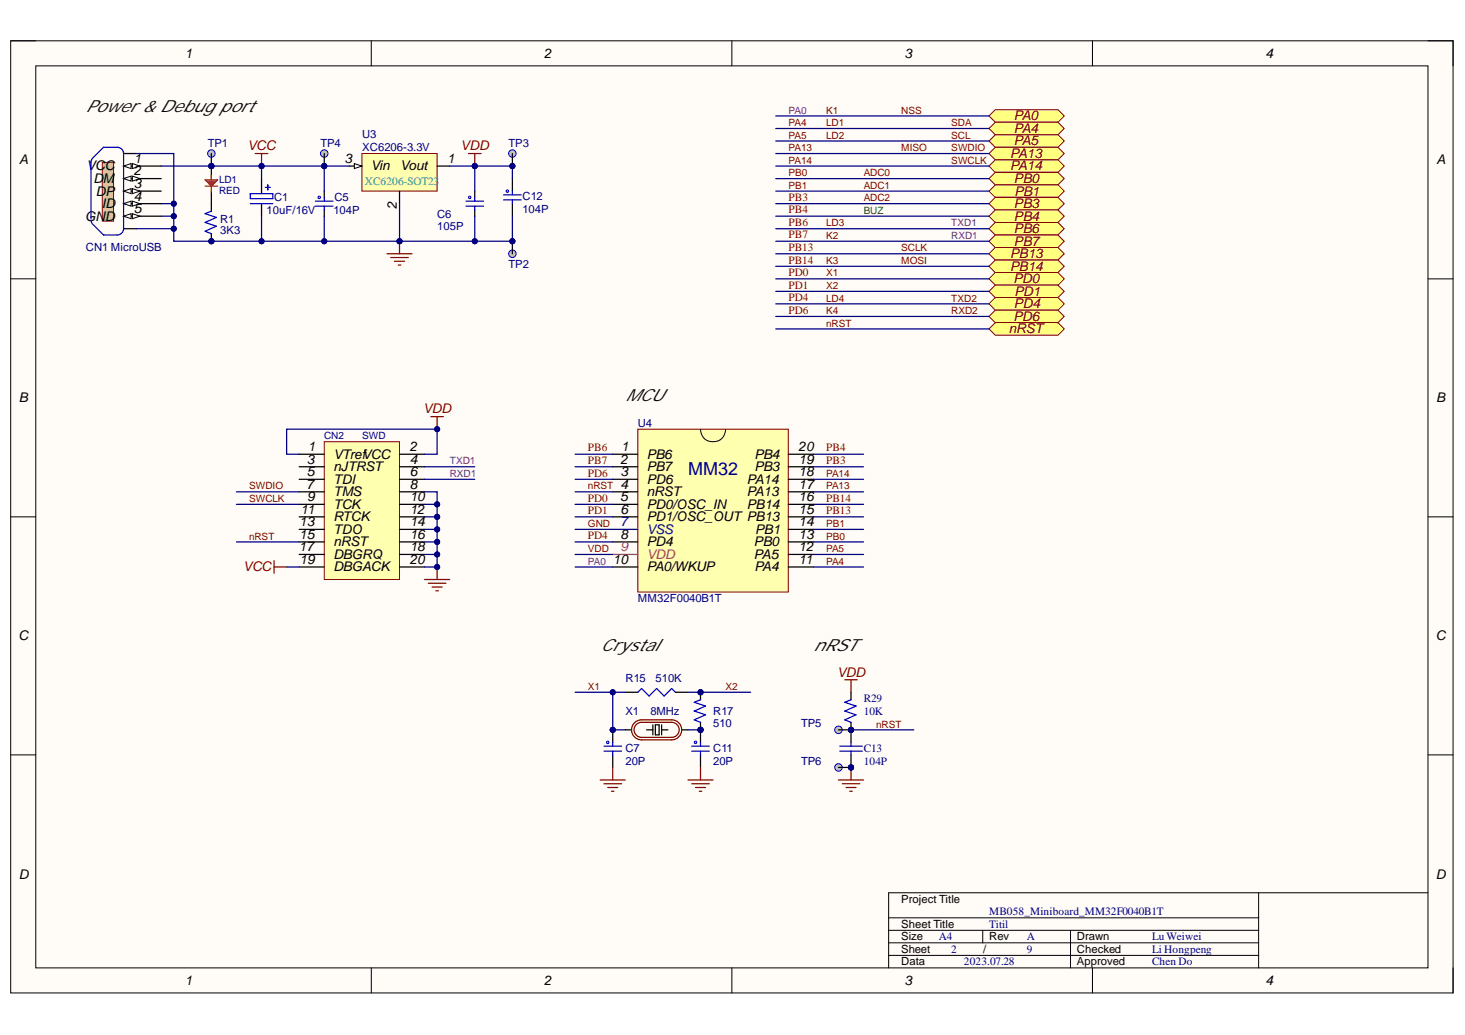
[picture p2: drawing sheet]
<svg xmlns="http://www.w3.org/2000/svg" width="297mm" height="210mm" viewBox="0 0 297 210" stroke-linecap="round" stroke-linejoin="round" font-family="sans-serif">
<defs><g id="words">
<text font-size="3.6" fill="#000080" x="139.5" y="96.4">MM32</text>
<g font-size="3.4" fill="#080d02">
<text x="17.4" y="22.7">Power &amp; Debug port</text>
<text x="126.8" y="81.2">MCU</text>
<text x="121.7" y="132">Crystal</text>
<text x="165" y="132">nRST</text>
</g>
<g font-size="2.7">
<text x="37.5" y="11.8">1</text>
<text x="110.3" y="11.8">2</text>
<text x="183.4" y="11.8">3</text>
<text x="256.6" y="11.8">4</text>
<text x="3.9" y="33.3">A</text>
<text x="17.5" y="34.6">VCC</text>
<text x="27.2" y="33.1">1</text>
<text x="27.2" y="35.6">2</text>
<text x="69.9" y="33.1">3</text>
<text x="75.2" y="34.6">Vin</text>
<text x="81.1" y="34.6">Vout</text>
<text x="90.7" y="33.1">1</text>
<text x="291.3" y="33.3">A</text>
<text x="19" y="37.1">DM</text>
<text x="19.5" y="39.6">DP</text>
<text x="27.2" y="38.1">3</text>
<text x="27.2" y="40.7">4</text>
<text x="17.3" y="44.7">GND</text>
<text x="20.6" y="42.2">ID</text>
<text x="27.2" y="43.2">5</text>
<text x="80.5" y="42.4" transform="rotate(-90 80.5 42.4)">2</text>
<text x="3.8" y="81.6">B</text>
<text x="291.2" y="81.6">B</text>
<text x="62.2" y="94.1">3</text>
<text x="62.4" y="91.5">1</text>
<text x="67.6" y="93.1">VTrefVCC</text>
<text x="67.6" y="95.6">nJTRST</text>
<text x="83.1" y="91.5">2</text>
<text x="83.1" y="94.1">4</text>
<text x="125.8" y="94.1">2</text>
<text x="126" y="91.5">1</text>
<text x="131.1" y="93.1">PB6</text>
<text x="131.1" y="95.6">PB7</text>
<text x="153" y="95.6">PB3</text>
<text x="153" y="93.1">PB4</text>
<text x="161.9" y="94.1">19</text>
<text x="161.9" y="91.5">20</text>
<text x="62.1" y="99.2">7</text>
<text x="62.2" y="96.6">5</text>
<text x="62.3" y="101.7">9</text>
<text x="67.6" y="98.1">TDI</text>
<text x="67.6" y="100.7">TMS</text>
<text x="83.1" y="96.6">6</text>
<text x="83.1" y="99.2">8</text>
<text x="83.1" y="101.7">10</text>
<text x="125.7" y="101.7">5</text>
<text x="125.8" y="96.6">3</text>
<text x="125.8" y="99.2">4</text>
<text x="131.1" y="98.1">PD6</text>
<text x="131.1" y="100.7">nRST</text>
<text x="151.4" y="98.1">PA14</text>
<text x="151.4" y="100.7">PA13</text>
<text x="161.9" y="96.6">18</text>
<text x="161.9" y="99.2">17</text>
<text x="161.9" y="101.7">16</text>
<text x="60.7" y="106.8">13</text>
<text x="60.9" y="104.2">11</text>
<text x="67.6" y="103.2">TCK</text>
<text x="67.6" y="105.8">RTCK</text>
<text x="83.1" y="104.2">12</text>
<text x="83.1" y="106.8">14</text>
<text x="125.8" y="104.2">6</text>
<text x="131.1" y="103.2">PD0/OSC_IN</text>
<text x="131.1" y="105.8">PD1/OSC_OUT PB13</text>
<text x="151.4" y="103.2">PB14</text>
<text x="161.9" y="104.2">15</text>
<text x="161.9" y="106.8">14</text>
<text x="60.6" y="111.8">17</text>
<text x="60.7" y="109.3">15</text>
<text x="67.6" y="108.3">TDO</text>
<text x="67.6" y="110.8">nRST</text>
<text x="67.6" y="113.4">DBGRQ</text>
<text x="83.1" y="109.3">16</text>
<text x="83.1" y="111.8">18</text>
<text x="125.8" y="109.3">8</text>
<text x="131.1" y="110.8">PD4</text>
<text x="152.9" y="113.4">PA5</text>
<text x="152.9" y="110.8">PB0</text>
<text x="153.1" y="108.3">PB1</text>
<text x="161.9" y="111.8">12</text>
<text x="161.9" y="109.3">13</text>
<text x="60.7" y="114.4">19</text>
<text x="67.6" y="115.9">DBGACK</text>
<text x="83.1" y="114.4">20</text>
<text x="124.3" y="114.4">10</text>
<text x="131.1" y="115.9">PA0/WKUP</text>
<text x="153" y="115.9">PA4</text>
<text x="161.9" y="114.4">11</text>
<text x="3.7" y="129.8">C</text>
<text x="291.1" y="129.8">C</text>
<text x="3.8" y="178.2">D</text>
<text x="291.1" y="178.2">D</text>
<text x="37.5" y="199.7">1</text>
<text x="110.3" y="199.7">2</text>
<text x="183.4" y="199.7">3</text>
<text x="256.6" y="199.7">4</text>
</g>
<g font-size="2.7" fill="#800000">
<text x="205.6" y="24.4">PA0</text>
<text x="205.6" y="27">PA4</text>
<text x="205.6" y="29.5">PA5</text>
<text x="50.2" y="30.5">VCC</text>
<text x="93.4" y="30.5">VDD</text>
<text x="204.8" y="32">PA13</text>
<text x="204.8" y="34.6">PA14</text>
<text x="205.6" y="37.1">PB0</text>
<text x="205.7" y="39.6">PB1</text>
<text x="205.6" y="42.2">PB3</text>
<text x="205.6" y="44.7">PB4</text>
<text x="205.6" y="47.3">PB6</text>
<text x="204.8" y="52.4">PB13</text>
<text x="205.6" y="49.9">PB7</text>
<text x="204.8" y="54.9">PB14</text>
<text x="205.5" y="57.5">PD0</text>
<text x="205.5" y="65.1">PD6</text>
<text x="205.6" y="62.6">PD4</text>
<text x="205.7" y="60">PD1</text>
<text x="204.6" y="67.6">nRST</text>
<text x="85.8" y="83.9">VDD</text>
<text x="49.3" y="115.9">VCC</text>
<text x="169.7" y="137.3">VDD</text>
</g>
<g font-size="2.7" fill="#11037f">
<text x="125.7" y="106.8">7</text>
<text x="131.1" y="108.3">VSS</text>
</g>
<g font-size="2.7" fill="#c5008e">
<text x="125.8" y="111.8">9</text>
<text x="131.1" y="113.4">VDD</text>
</g>
<g font-size="2.3" fill="#000080">
<text x="42.1" y="29.8">TP1</text>
<text x="65" y="29.8">TP4</text>
<text x="73.4" y="28.1">U3</text>
<text x="103.1" y="29.8">TP3</text>
<text x="73.4" y="30.6">XC6206-3.3V</text>
<text x="55.6" y="40.7">C1</text>
<text x="67.8" y="40.7">C5</text>
<text x="105.9" y="40.5">C12</text>
<text x="44.7" y="45.1">R1</text>
<text x="44.7" y="47.4">3K3</text>
<text x="54.1" y="43.4">10uF/16V</text>
<text x="67.6" y="43.4">104P</text>
<text x="88.7" y="44.1">C6</text>
<text x="88.7" y="46.7">105P</text>
<text x="105.9" y="43.1">104P</text>
<text x="17.4" y="51">CN1 MicroUSB</text>
<text x="103.1" y="54.3">TP2</text>
<text x="129.4" y="86.6">U4</text>
<text x="129.4" y="122.1">MM32F0040B1T</text>
<text x="126.8" y="138.4">R15</text>
<text x="132.9" y="138.4">510K</text>
<text x="175.1" y="142.4">R29</text>
<text x="126.8" y="145">X1</text>
<text x="131.9" y="145">8MHz</text>
<text x="144.6" y="145">R17</text>
<text x="144.6" y="147.5">510</text>
<text x="162.4" y="147.5">TP5</text>
<text x="175.1" y="145">10K</text>
<text x="126.8" y="152.6">C7</text>
<text x="126.8" y="155.1">20P</text>
<text x="144.6" y="152.6">C11</text>
<text x="144.6" y="155.1">20P</text>
<text x="162.4" y="155.1">TP6</text>
<text x="175.1" y="152.6">C13</text>
<text x="175.1" y="155.1">104P</text>
<text x="200.6" y="185.6">MB058_Miniboard_MM32F0040B1T</text>
<text x="190.4" y="190.7">A4</text>
<text x="200.6" y="188.2">Titil</text>
<text x="208.2" y="190.7">A</text>
<text x="233.6" y="190.7">Lu Weiwei</text>
<text x="192.9" y="193.2">2</text>
<text x="195.4" y="195.8">2023.07.28</text>
<text x="208.2" y="193.2">9</text>
<text x="233.6" y="193.2">Li Hongpeng</text>
<text x="233.6" y="195.8">Chen Do</text>
</g>
<text font-size="2.3" fill="#009cca" x="73.9" y="37.5">XC6206-SOT23</text>
<g font-size="2.3" fill="#800000">
<text x="159.9" y="40.7">PB3</text>
<text x="159.9" y="43.3">PB4</text>
<text x="159.9" y="45.8">PB6</text>
<text x="159.9" y="51">PB13</text>
<text x="159.9" y="53.5">PB14</text>
<text x="159.9" y="48.4">PB7</text>
<text x="159.9" y="56">PD0</text>
<text x="159.9" y="58.6">PD1</text>
<text x="159.9" y="63.7">PD6</text>
<text x="159.9" y="61.1">PD4</text>
<text x="119.2" y="91.5">PB6</text>
<text x="119.2" y="94.2">PB7</text>
<text x="167.5" y="94.2">PB3</text>
<text x="167.5" y="91.5">PB4</text>
<text x="119.2" y="96.7">PD6</text>
<text x="119.2" y="101.8">PD0</text>
<text x="167.5" y="101.8">PB14</text>
<text x="119.2" y="104.3">PD1</text>
<text x="167.5" y="104.3">PB13</text>
<text x="119.2" y="109.4">PD4</text>
</g>
<g font-size="2.3">
<text x="182.7" y="183.1">Project Title</text>
<text x="182.7" y="188.2">Sheet Title</text>
<text x="182.7" y="190.7">Size</text>
<text x="200.6" y="190.7">Rev</text>
<text x="218.4" y="190.7">Drawn</text>
<text x="182.7" y="193.2">Sheet</text>
<text x="182.7" y="195.8">Data</text>
<text x="199.3" y="193.2">/</text>
<text x="218.4" y="195.8">Approved</text>
<text x="218.4" y="193.2">Checked</text>
</g>
<g font-size="2" fill="#800080">
<text x="159.9" y="23.1">PA0</text>
<text x="192.9" y="45.9">TXD1</text>
<text x="192.9" y="48.4">RXD1</text>
<text x="91.2" y="94.2">TXD1</text>
<text x="91.2" y="96.7">RXD1</text>
<text x="119.2" y="114.5">PA0</text>
</g>
<g font-size="2" fill="#800000">
<text x="167.5" y="23.1">K1</text>
<text x="182.7" y="23.1">NSS</text>
<text x="159.9" y="25.6">PA4</text>
<text x="159.9" y="28.2">PA5</text>
<text x="167.5" y="25.6">LD1</text>
<text x="167.5" y="28.2">LD2</text>
<text x="192.9" y="25.6">SDA</text>
<text x="192.9" y="28.2">SCL</text>
<text x="159.9" y="35.8">PB0</text>
<text x="159.9" y="30.7">PA13</text>
<text x="159.9" y="33.2">PA14</text>
<text x="175.1" y="35.8">ADC0</text>
<text x="182.7" y="30.7">MISO</text>
<text x="192.9" y="30.7">SWDIO</text>
<text x="192.9" y="33.2">SWCLK</text>
<text x="159.9" y="38.3">PB1</text>
<text x="175.1" y="38.3">ADC1</text>
<text x="175.1" y="40.8">ADC2</text>
<text x="167.5" y="45.9">LD3</text>
<text x="167.5" y="48.4">K2</text>
<text x="167.5" y="53.5">K3</text>
<text x="182.7" y="51">SCLK</text>
<text x="182.7" y="53.5">MOSI</text>
<text x="167.5" y="56">X1</text>
<text x="167.5" y="58.6">X2</text>
<text x="167.5" y="63.7">K4</text>
<text x="167.5" y="61.2">LD4</text>
<text x="192.9" y="63.7">RXD2</text>
<text x="192.9" y="61.2">TXD2</text>
<text x="167.5" y="66.3">nRST</text>
<text x="50.5" y="99.2">SWDIO</text>
<text x="50.5" y="101.8">SWCLK</text>
<text x="119.2" y="99.2">nRST</text>
<text x="167.5" y="99.2">PA13</text>
<text x="167.5" y="96.7">PA14</text>
<text x="119.2" y="106.9">GND</text>
<text x="167.5" y="106.9">PB1</text>
<text x="50.5" y="109.5">nRST</text>
<text x="119.2" y="112">VDD</text>
<text x="167.5" y="109.5">PB0</text>
<text x="167.5" y="112">PA5</text>
<text x="167.5" y="114.5">PA4</text>
<text x="119.2" y="139.9">X1</text>
<text x="147.1" y="139.9">X2</text>
<text x="177.7" y="147.6">nRST</text>
</g>
<g font-size="2" fill="#000080">
<text x="44.4" y="37">LD1</text>
<text x="44.4" y="39.3">RED</text>
<text x="65.7" y="89.1">CN2</text>
<text x="73.4" y="89.1">SWD</text>
</g>
<text font-size="2" fill="#008000" x="175.1" y="43.4">BUZ</text>
</g></defs>
<path d="M2.2 8.3h292.4v193.1h-292.4z" fill-rule="evenodd" fill="#fffcf8"/>
<path d="M2.2 8.3h292.4v193.1h-292.4z" fill="none" stroke="#000" stroke-width=".2"/>
<path d="M7.3 13.4h282.2v182.9h-282.2z" fill-rule="evenodd" fill="#fffcf8"/>
<g fill="none" stroke="#000" stroke-width=".2">
<path d="M2.2 8.3h5.1M7.3 13.4h282.2v182.9h-282.2zM75.3 8.3v5.1M148.4 8.3v5.1M221.5 8.3v5.1M289.5 8.3h5.1v5.1M2.2 56.5h5.1M289.5 56.6h5.1M2.2 104.8h5.1M289.5 104.8h5.1M2.2 153.1h5.1M289.5 153.1h5.1"/>
<path d="M75.3 196.3v5.1M148.4 196.3v5.1M221.5 196.3v5.1M294.6 196.3v5.1"/>
</g>
<circle cx="124.2" cy="148" r=".51" fill="#000080"/>
<circle cx="124.2" cy="148" r=".51" fill="none" stroke="#000080" stroke-width=".2"/>
<path d="M124.2 148v2.6" fill="none" stroke="#000" stroke-width=".25"/>
<circle cx="124.2" cy="148" r=".51" fill="#000080"/>
<circle cx="124.2" cy="148" r=".51" fill="none" stroke="#000080" stroke-width=".2"/>
<path d="M124.2 153.1v2.5" fill="none" stroke="#000" stroke-width=".25"/>
<path d="M122.5 152.3h3.5M122.5 151.3h3.5M124.2 150.6v.7M124.2 152.3v.8" fill="none" stroke="#00f" stroke-width=".25"/>
<circle cx="123.2" cy="150.6" r=".25" fill="#c0c0c0"/>
<circle cx="123.2" cy="150.6" r=".25" fill="none" stroke="#00f" stroke-width=".2"/>
<circle cx="142" cy="148" r=".51" fill="#000080"/>
<circle cx="142" cy="148" r=".51" fill="none" stroke="#000080" stroke-width=".2"/>
<path d="M142 148v2.6" fill="none" stroke="#000" stroke-width=".25"/>
<circle cx="142" cy="148" r=".51" fill="#000080"/>
<circle cx="142" cy="148" r=".51" fill="none" stroke="#000080" stroke-width=".2"/>
<path d="M142 153.1v2.5" fill="none" stroke="#000" stroke-width=".25"/>
<path d="M140.3 152.3h3.5M140.3 151.3h3.5M142 150.6v.7M142 152.3v.8" fill="none" stroke="#00f" stroke-width=".25"/>
<circle cx="141" cy="150.6" r=".25" fill="#c0c0c0"/>
<circle cx="141" cy="150.6" r=".25" fill="none" stroke="#00f" stroke-width=".2"/>
<path d="M126.8 140.4h2.5M136.9 140.4h2.6" fill="none" stroke="#000" stroke-width=".25"/>
<path d="M129.3 140.4l.8-.8 1.5 1.6 1.5-1.6 1.6 1.6 1.5-1.6 .7 .8" fill="none" stroke="#00f" stroke-width=".25"/>
<path d="M121.7 158.2h5.1M122.5 158.9h3.5M123.2 159.7h2.1M124.2 155.6v2.6M139.5 158.2h5.1M140.3 158.9h3.5M141 159.7h2M142 155.6v2.6M124 160.5h.5M141.8 160.5h.5" fill="none" stroke="#800000" stroke-width=".25"/>
<circle cx="142" cy="148" r=".51" fill="#000080"/>
<circle cx="142" cy="148" r=".51" fill="none" stroke="#000080" stroke-width=".2"/>
<circle cx="142" cy="140.4" r=".51" fill="#000080"/>
<circle cx="142" cy="140.4" r=".51" fill="none" stroke="#000080" stroke-width=".2"/>
<path d="M142 146.5v1.5" fill="none" stroke="#000" stroke-width=".25"/>
<circle cx="142" cy="148" r=".51" fill="#000080"/>
<circle cx="142" cy="148" r=".51" fill="none" stroke="#000080" stroke-width=".2"/>
<path d="M142 140.4v1.5" fill="none" stroke="#000" stroke-width=".25"/>
<circle cx="142" cy="140.4" r=".51" fill="#000080"/>
<circle cx="142" cy="140.4" r=".51" fill="none" stroke="#000080" stroke-width=".2"/>
<path d="M142 141.9l-1.2 .5 2.2 .8-2.2 1 2.2 .8-2.2 1 1.2 .5" fill="none" stroke="#00f" stroke-width=".25"/>
<path d="M126.8 148h1.2M131.1 148h1.3M132.4 147v2M132.9 147h.7v2h-.7zM134.1 148h1.3M134.1 147v2M138.2 148h1.3" fill="none" stroke="#000" stroke-width=".25"/>
<path d="M51.8 31.1h2.5M53 31.1v2.6M128.6 146.6l.9-.5 .6-.1h6.1a2.03 2.03 0 0 1 2 2 2.03 2.03 0 0 1-2 2h-6.1a2.03 2.03 0 0 1-1.9-1.2 2.03 2.03 0 0 1 .4-2.2zM128.8 147.1l.8-.5 .5-.1h6.1a1.52 1.52 0 0 1 1.5 1.5 1.52 1.52 0 0 1-1.5 1.5h-6.1a1.52 1.52 0 0 1-1.4-.8 1.52 1.52 0 0 1 .1-1.6z" fill="none" stroke="#800000" stroke-width=".25"/>
<circle cx="53" cy="33.7" r=".51" fill="#000080"/>
<circle cx="53" cy="33.7" r=".51" fill="none" stroke="#000080" stroke-width=".2"/>
<circle cx="42.9" cy="48.9" r=".51" fill="#000080"/>
<circle cx="42.9" cy="48.9" r=".51" fill="none" stroke="#000080" stroke-width=".2"/>
<path d="M42.9 47.4v1.5" fill="none" stroke="#000" stroke-width=".25"/>
<circle cx="42.9" cy="48.9" r=".51" fill="#000080"/>
<circle cx="42.9" cy="48.9" r=".51" fill="none" stroke="#000080" stroke-width=".2"/>
<path d="M42.9 41.3v1.5" fill="none" stroke="#000" stroke-width=".25"/>
<path d="M42.9 42.8l-1.3 .5 2.3 .8-2.3 1 2.3 .8-2.3 1 1.3 .5" fill="none" stroke="#00f" stroke-width=".25"/>
<path d="M20.7 32.9h2.3v12h-2.3z" fill-rule="evenodd" fill="#c8cc91"/>
<path d="M20.7 32.9h2.3v12h-2.3z" fill="none" stroke="#800000" stroke-width=".2"/>
<path d="M25.1 33.7h7.6" fill="none" stroke="#000" stroke-width=".25"/>
<path d="M25.1 33.7l1.5-.5v1z" fill="#f8fcff"/>
<path d="M25.1 33.7l1.5-.5v1z" fill="none" stroke="#000" stroke-width=".2"/>
<path d="M26.8 33.2l1.6 .5-1.6 .5z" fill="#f8fcff"/>
<path d="M26.8 33.2l1.6 .5-1.6 .5z" fill="none" stroke="#000" stroke-width=".2"/>
<path d="M25.1 36.2h7.6" fill="none" stroke="#000" stroke-width=".25"/>
<path d="M25.1 36.2l1.5-.5v1z" fill="#f8fcff"/>
<path d="M25.1 36.2l1.5-.5v1z" fill="none" stroke="#000" stroke-width=".2"/>
<path d="M26.8 35.7l1.6 .5-1.6 .5z" fill="#f8fcff"/>
<path d="M26.8 35.7l1.6 .5-1.6 .5z" fill="none" stroke="#000" stroke-width=".2"/>
<path d="M25.1 38.8h7.6" fill="none" stroke="#000" stroke-width=".25"/>
<path d="M25.1 38.8l1.5-.5v1z" fill="#f8fcff"/>
<path d="M25.1 38.8l1.5-.5v1z" fill="none" stroke="#000" stroke-width=".2"/>
<path d="M26.8 38.3l1.6 .5-1.6 .5z" fill="#f8fcff"/>
<path d="M26.8 38.3l1.6 .5-1.6 .5z" fill="none" stroke="#000" stroke-width=".2"/>
<path d="M25.1 41.3h7.6" fill="none" stroke="#000" stroke-width=".25"/>
<path d="M25.1 41.3l1.5-.5v1z" fill="#f8fcff"/>
<path d="M25.1 41.3l1.5-.5v1z" fill="none" stroke="#000" stroke-width=".2"/>
<path d="M26.8 40.8l1.6 .5-1.6 .5z" fill="#f8fcff"/>
<path d="M26.8 40.8l1.6 .5-1.6 .5z" fill="none" stroke="#000" stroke-width=".2"/>
<path d="M25.1 31.1h2.5M25.1 46.4h2.5M25.1 43.8h7.6" fill="none" stroke="#000" stroke-width=".25"/>
<path d="M25.1 43.8l1.5-.5v1.1z" fill="#f8fcff"/>
<path d="M25.1 43.8l1.5-.5v1.1z" fill="none" stroke="#000" stroke-width=".2"/>
<path d="M26.8 43.3l1.6 .5-1.6 .6z" fill="#f8fcff"/>
<path d="M26.8 43.3l1.6 .5-1.6 .6z" fill="none" stroke="#000" stroke-width=".2"/>
<path d="M18.9 31.9l-.3 .5-.2 .5v11.5M19 31.9l2-2h2.8a1.27 1.27 0 0 1 1.3 1.2v15.3a1.27 1.27 0 0 1-1.3 1.3h-2.8l-2-2.1M18.4 44.6l.2 .5 .3 .5" fill="none" stroke="#00f" stroke-width=".25"/>
<circle cx="103.9" cy="48.9" r=".51" fill="#000080"/>
<circle cx="103.9" cy="48.9" r=".51" fill="none" stroke="#000080" stroke-width=".2"/>
<circle cx="103.9" cy="51.5" r=".76" fill="#c0c0c0"/>
<circle cx="103.9" cy="51.5" r=".76" fill="none" stroke="#00f" stroke-width=".2"/>
<path d="M103.9 48.9v2.6" fill="none" stroke="#000" stroke-width=".25"/>
<circle cx="103.9" cy="48.9" r=".51" fill="#000080"/>
<circle cx="103.9" cy="48.9" r=".51" fill="none" stroke="#000080" stroke-width=".2"/>
<circle cx="103.9" cy="33.7" r=".51" fill="#000080"/>
<circle cx="103.9" cy="33.7" r=".51" fill="none" stroke="#000080" stroke-width=".2"/>
<circle cx="103.9" cy="31.1" r=".76" fill="#c0c0c0"/>
<circle cx="103.9" cy="31.1" r=".76" fill="none" stroke="#00f" stroke-width=".2"/>
<path d="M103.9 31.1v2.6" fill="none" stroke="#000" stroke-width=".25"/>
<circle cx="103.9" cy="33.7" r=".51" fill="#000080"/>
<circle cx="103.9" cy="33.7" r=".51" fill="none" stroke="#000080" stroke-width=".2"/>
<path d="M95 31.1h2.5M96.3 31.1v2.6" fill="none" stroke="#800000" stroke-width=".25"/>
<circle cx="96.3" cy="33.7" r=".51" fill="#000080"/>
<circle cx="96.3" cy="33.7" r=".51" fill="none" stroke="#000080" stroke-width=".2"/>
<path d="M78.5 51.5h5M79.2 52.2h3.6M80 53h2M80.7 53.8h.6M81 48.9v2.6" fill="none" stroke="#800000" stroke-width=".25"/>
<circle cx="81" cy="48.9" r=".51" fill="#000080"/>
<circle cx="81" cy="48.9" r=".51" fill="none" stroke="#000080" stroke-width=".2"/>
<path d="M73.4 31.1h15.2v7.7h-15.2z" fill-rule="evenodd" fill="#ffffb0"/>
<path d="M73.4 31.1h15.2v7.7h-15.2z" fill="none" stroke="#800000" stroke-width=".2"/>
<path d="M70.8 33.7h2.6" fill="none" stroke="#000" stroke-width=".25"/>
<path d="M71.8 33.2l1.6 .5-1.6 .5z" fill="#f8fcff"/>
<path d="M71.8 33.2l1.6 .5-1.6 .5z" fill="none" stroke="#000" stroke-width=".2"/>
<path d="M53 36.2v3.1M81 38.8v2.5M88.6 33.7h2.6M96.3 38.8v1.2M53 41.3v2.5M96.3 42.6v1.2" fill="none" stroke="#000" stroke-width=".25"/>
<path d="M50.7 39.3h4.6v1h-4.6zM53.8 38h1M54.3 37.5v1M50.7 41.3h4.6M94.5 41.8h3.5M94.5 40.8h3.5M96.3 40v.8M96.3 41.8v.8" fill="none" stroke="#00f" stroke-width=".25"/>
<circle cx="95.2" cy="40" r=".25" fill="#c0c0c0"/>
<circle cx="95.2" cy="40" r=".25" fill="none" stroke="#00f" stroke-width=".2"/>
<path d="M65.7 38.8v1.2M65.7 42.6v1.2" fill="none" stroke="#000" stroke-width=".25"/>
<path d="M64 41.8h3.5M64 40.8h3.5M65.7 40v.8M65.7 41.8v.8" fill="none" stroke="#00f" stroke-width=".25"/>
<circle cx="64.7" cy="40" r=".26" fill="#c0c0c0"/>
<circle cx="64.7" cy="40" r=".26" fill="none" stroke="#00f" stroke-width=".2"/>
<path d="M103.9 36.2v2.6M103.9 41.3v2.5" fill="none" stroke="#000" stroke-width=".25"/>
<path d="M102.1 39.5h3.6M103.9 38.8v.7M102.1 40.5h3.6M103.9 40.5v.8" fill="none" stroke="#00f" stroke-width=".25"/>
<circle cx="102.9" cy="38.8" r=".25" fill="#c0c0c0"/>
<circle cx="102.9" cy="38.8" r=".25" fill="none" stroke="#00f" stroke-width=".2"/>
<circle cx="42.9" cy="33.7" r=".51" fill="#000080"/>
<circle cx="42.9" cy="33.7" r=".51" fill="none" stroke="#000080" stroke-width=".2"/>
<circle cx="42.9" cy="31.1" r=".76" fill="#c0c0c0"/>
<circle cx="42.9" cy="31.1" r=".76" fill="none" stroke="#00f" stroke-width=".2"/>
<path d="M42.9 31.1v2.6" fill="none" stroke="#000" stroke-width=".25"/>
<circle cx="42.9" cy="33.7" r=".51" fill="#000080"/>
<circle cx="42.9" cy="33.7" r=".51" fill="none" stroke="#000080" stroke-width=".2"/>
<circle cx="65.7" cy="33.7" r=".51" fill="#000080"/>
<circle cx="65.7" cy="33.7" r=".51" fill="none" stroke="#000080" stroke-width=".2"/>
<circle cx="65.7" cy="31.1" r=".76" fill="#c0c0c0"/>
<circle cx="65.7" cy="31.1" r=".76" fill="none" stroke="#00f" stroke-width=".2"/>
<path d="M65.7 31.1v2.6" fill="none" stroke="#000" stroke-width=".25"/>
<circle cx="65.7" cy="33.7" r=".51" fill="#000080"/>
<circle cx="65.7" cy="33.7" r=".51" fill="none" stroke="#000080" stroke-width=".2"/>
<path d="M86.1 117.5h5.1M86.9 118.3h3.5M87.6 119.1h2M88.4 119.8h.5M88.6 115v2.5" fill="none" stroke="#800000" stroke-width=".25"/>
<circle cx="88.6" cy="115" r=".51" fill="#000080"/>
<circle cx="88.6" cy="115" r=".51" fill="none" stroke="#000080" stroke-width=".2"/>
<path d="M65.7 89.6h15.3v27.9h-15.3z" fill-rule="evenodd" fill="#ffffb0"/>
<path d="M65.7 89.6h15.3v27.9h-15.3z" fill="none" stroke="#800000" stroke-width=".2"/>
<g fill="none" stroke="#000" stroke-width=".25">
<path d="M60.7 92.1h5M60.7 94.7h5M60.7 97.2h5M60.7 99.7h5M81 92.1h5.1M81 94.7h5.1M81 97.2h5.1M81 99.7h5.1M60.7 102.3h5M60.7 104.8h5M60.7 107.4h5M60.7 109.9h5"/>
<path d="M60.7 112.4h5M60.7 115h5M81 102.3h5.1M81 104.8h5.1M81 107.4h5.1M81 109.9h5.1M81 112.4h5.1M81 115h5.1"/>
</g>
<path d="M87.4 84.5h2.5M88.6 84.5v2.5" fill="none" stroke="#800000" stroke-width=".25"/>
<circle cx="88.6" cy="87" r=".51" fill="#000080"/>
<circle cx="88.6" cy="87" r=".51" fill="none" stroke="#000080" stroke-width=".2"/>
<path d="M55.6 113.7v2.6M55.6 115h2.5M171.3 137.9h2.5M172.5 137.9v2.5" fill="none" stroke="#800000" stroke-width=".25"/>
<circle cx="172.6" cy="148" r=".51" fill="#000080"/>
<circle cx="172.6" cy="148" r=".51" fill="none" stroke="#000080" stroke-width=".2"/>
<circle cx="172.5" cy="155.6" r=".51" fill="#000080"/>
<circle cx="172.6" cy="155.6" r=".51" fill="none" stroke="#000080" stroke-width=".2"/>
<path d="M172.5 148v2.6" fill="none" stroke="#000" stroke-width=".25"/>
<circle cx="172.6" cy="148" r=".51" fill="#000080"/>
<circle cx="172.6" cy="148" r=".51" fill="none" stroke="#000080" stroke-width=".2"/>
<path d="M172.5 153.1v2.5" fill="none" stroke="#000" stroke-width=".25"/>
<circle cx="172.5" cy="155.6" r=".51" fill="#000080"/>
<circle cx="172.6" cy="155.6" r=".51" fill="none" stroke="#000080" stroke-width=".2"/>
<path d="M170.3 152.3h4.5M170.3 151.3h4.5M172.5 150.6v.7M172.5 152.3v.8" fill="none" stroke="#00f" stroke-width=".25"/>
<path d="M170 158.2h5.1M170.8 158.9h3.5M171.5 159.7h2.1M172.5 155.6v2.6M172.3 160.5h.5" fill="none" stroke="#800000" stroke-width=".25"/>
<circle cx="172.5" cy="155.6" r=".51" fill="#000080"/>
<circle cx="172.6" cy="155.6" r=".51" fill="none" stroke="#000080" stroke-width=".2"/>
<circle cx="172.6" cy="148" r=".51" fill="#000080"/>
<circle cx="172.6" cy="148" r=".51" fill="none" stroke="#000080" stroke-width=".2"/>
<path d="M172.5 146.5v1.5" fill="none" stroke="#000" stroke-width=".25"/>
<circle cx="172.6" cy="148" r=".51" fill="#000080"/>
<circle cx="172.6" cy="148" r=".51" fill="none" stroke="#000080" stroke-width=".2"/>
<path d="M172.5 140.4v1.5" fill="none" stroke="#000" stroke-width=".25"/>
<path d="M172.5 141.9l-1.2 .5 2.3 .8-2.3 1 2.3 .8-2.3 1 1.2 .5" fill="none" stroke="#00f" stroke-width=".25"/>
<path d="M129.3 87h30.5v33.1h-30.5z" fill-rule="evenodd" fill="#ffffb0"/>
<path d="M129.3 87h30.5v33.1h-30.5z" fill="none" stroke="#800000" stroke-width=".2"/>
<g fill="none" stroke="#000" stroke-width=".25">
<path d="M124.2 94.7h5.1M124.2 92.1h5.1M124.2 97.2h5.1M124.2 99.7h5.1M159.8 94.7h5.1M159.8 92.1h5.1M159.8 97.2h5.1M159.8 99.7h5.1M124.2 102.3h5.1M124.2 104.8h5.1M124.2 109.9h5.1M124.2 115h5.1"/>
<path d="M159.8 102.3h5.1M159.8 104.8h5.1M159.8 109.9h5.1M159.8 107.4h5.1M159.8 115h5.1M159.8 112.4h5.1"/>
</g>
<path d="M124.2 112.4h5.1" fill="none" stroke="#c5008e" stroke-width=".25"/>
<path d="M142 87v.3a2.54 2.54 0 0 0 2.7 2.3 2.54 2.54 0 0 0 2.4-2.6" fill="none" stroke="#000" stroke-width=".2"/>
<path d="M124.2 107.4h5.1" fill="none" stroke="#11037f" stroke-width=".25"/>
<circle cx="172.6" cy="148" r=".51" fill="#000080"/>
<circle cx="172.6" cy="148" r=".51" fill="none" stroke="#000080" stroke-width=".2"/>
<circle cx="170" cy="148" r=".76" fill="#c0c0c0"/>
<circle cx="170" cy="148" r=".76" fill="none" stroke="#00f" stroke-width=".2"/>
<path d="M170 148h2.5" fill="none" stroke="#000" stroke-width=".25"/>
<circle cx="172.6" cy="148" r=".51" fill="#000080"/>
<circle cx="172.6" cy="148" r=".51" fill="none" stroke="#000080" stroke-width=".2"/>
<circle cx="172.5" cy="155.6" r=".51" fill="#000080"/>
<circle cx="172.6" cy="155.6" r=".51" fill="none" stroke="#000080" stroke-width=".2"/>
<circle cx="170" cy="155.6" r=".76" fill="#c0c0c0"/>
<circle cx="170" cy="155.6" r=".76" fill="none" stroke="#00f" stroke-width=".2"/>
<path d="M170 155.6h2.5" fill="none" stroke="#000" stroke-width=".25"/>
<circle cx="172.5" cy="155.6" r=".51" fill="#000080"/>
<circle cx="172.6" cy="155.6" r=".51" fill="none" stroke="#000080" stroke-width=".2"/>
<path d="M180.2 193.8h75M180.2 188.7h75M180.2 191.2h75M180.2 186.1h75M199.3 188.7v2.5M217.1 188.7v7.6M255.2 181.1v15.2M289.5 181.1h-109.3v15.2" fill="none" stroke="#000" stroke-width=".2"/>
<path d="M200.5 23.5l1.3-1.3h12.7l1.3 1.3-1.3 1.3h-12.7z" fill-rule="evenodd" fill="#ffff80"/>
<path d="M200.5 23.5l1.3-1.3h12.7l1.3 1.3-1.3 1.3h-12.7z" fill="none" stroke="#800000" stroke-width=".2"/>
<path d="M200.5 26.1l1.3-1.3h12.7l1.3 1.3-1.3 1.2h-12.7z" fill-rule="evenodd" fill="#ffff80"/>
<path d="M200.5 26.1l1.3-1.3h12.7l1.3 1.3-1.3 1.2h-12.7z" fill="none" stroke="#800000" stroke-width=".2"/>
<path d="M200.5 28.6l1.3-1.3h12.7l1.3 1.3-1.3 1.3h-12.7z" fill-rule="evenodd" fill="#ffff80"/>
<path d="M200.5 28.6l1.3-1.3h12.7l1.3 1.3-1.3 1.3h-12.7z" fill="none" stroke="#800000" stroke-width=".2"/>
<path d="M200.5 31.1l1.3-1.2h12.7l1.3 1.2-1.3 1.3h-12.7z" fill-rule="evenodd" fill="#ffff80"/>
<path d="M200.5 31.1l1.3-1.2h12.7l1.3 1.2-1.3 1.3h-12.7z" fill="none" stroke="#800000" stroke-width=".2"/>
<path d="M200.5 33.7l1.3-1.3h12.7l1.3 1.3-1.3 1.3h-12.7z" fill-rule="evenodd" fill="#ffff80"/>
<path d="M200.5 33.7l1.3-1.3h12.7l1.3 1.3-1.3 1.3h-12.7z" fill="none" stroke="#800000" stroke-width=".2"/>
<path d="M200.5 36.2l1.3-1.2h12.7l1.3 1.2-1.3 1.3h-12.7z" fill-rule="evenodd" fill="#ffff80"/>
<path d="M200.5 36.2l1.3-1.2h12.7l1.3 1.2-1.3 1.3h-12.7z" fill="none" stroke="#800000" stroke-width=".2"/>
<path d="M200.5 38.8l1.3-1.3h12.7l1.3 1.3-1.3 1.2h-12.7z" fill-rule="evenodd" fill="#ffff80"/>
<path d="M200.5 38.8l1.3-1.3h12.7l1.3 1.3-1.3 1.2h-12.7z" fill="none" stroke="#800000" stroke-width=".2"/>
<path d="M201.8 40h12.7l1.3 1.3-1.3 1.3h-12.7l-1.3-1.3z" fill-rule="evenodd" fill="#ffff80"/>
<path d="M201.8 40h12.7l1.3 1.3-1.3 1.3h-12.7l-1.3-1.3z" fill="none" stroke="#800000" stroke-width=".2"/>
<path d="M200.5 43.8l1.3-1.2h12.7l1.3 1.2-1.3 1.3h-12.7z" fill-rule="evenodd" fill="#ffff80"/>
<path d="M200.5 43.8l1.3-1.2h12.7l1.3 1.2-1.3 1.3h-12.7z" fill="none" stroke="#800000" stroke-width=".2"/>
<path d="M201.8 45.1h12.7l1.3 1.3-1.3 1.3h-12.7l-1.3-1.3z" fill-rule="evenodd" fill="#ffff80"/>
<path d="M201.8 45.1h12.7l1.3 1.3-1.3 1.3h-12.7l-1.3-1.3z" fill="none" stroke="#800000" stroke-width=".2"/>
<path d="M200.5 48.9l1.3-1.2h12.7l1.3 1.2-1.3 1.3h-12.7z" fill-rule="evenodd" fill="#ffff80"/>
<path d="M200.5 48.9l1.3-1.2h12.7l1.3 1.2-1.3 1.3h-12.7z" fill="none" stroke="#800000" stroke-width=".2"/>
<path d="M201.8 50.2h12.7l1.3 1.3-1.3 1.2h-12.7l-1.3-1.2z" fill-rule="evenodd" fill="#ffff80"/>
<path d="M201.8 50.2h12.7l1.3 1.3-1.3 1.2h-12.7l-1.3-1.2z" fill="none" stroke="#800000" stroke-width=".2"/>
<path d="M200.5 54l1.3-1.3h12.7l1.3 1.3-1.3 1.3h-12.7z" fill-rule="evenodd" fill="#ffff80"/>
<path d="M200.5 54l1.3-1.3h12.7l1.3 1.3-1.3 1.3h-12.7z" fill="none" stroke="#800000" stroke-width=".2"/>
<path d="M201.8 55.3h12.7l1.3 1.3-1.3 1.2h-12.7l-1.3-1.2z" fill-rule="evenodd" fill="#ffff80"/>
<path d="M201.8 55.3h12.7l1.3 1.3-1.3 1.2h-12.7l-1.3-1.2z" fill="none" stroke="#800000" stroke-width=".2"/>
<path d="M200.5 59.1l1.3-1.3h12.7l1.3 1.3-1.3 1.3h-12.7z" fill-rule="evenodd" fill="#ffff80"/>
<path d="M200.5 59.1l1.3-1.3h12.7l1.3 1.3-1.3 1.3h-12.7z" fill="none" stroke="#800000" stroke-width=".2"/>
<path d="M200.5 61.6l1.3-1.2h12.7l1.3 1.2-1.3 1.3h-12.7z" fill-rule="evenodd" fill="#ffff80"/>
<path d="M200.5 61.6l1.3-1.2h12.7l1.3 1.2-1.3 1.3h-12.7z" fill="none" stroke="#800000" stroke-width=".2"/>
<path d="M200.5 64.2l1.3-1.3h12.7l1.3 1.3-1.3 1.2h-12.7z" fill-rule="evenodd" fill="#ffff80"/>
<path d="M200.5 64.2l1.3-1.3h12.7l1.3 1.3-1.3 1.2h-12.7z" fill="none" stroke="#800000" stroke-width=".2"/>
<path d="M200.5 66.7l1.3-1.3h12.7l1.3 1.3-1.3 1.3h-12.7z" fill-rule="evenodd" fill="#ffff80"/>
<path d="M200.5 66.7l1.3-1.3h12.7l1.3 1.3-1.3 1.3h-12.7z" fill="none" stroke="#800000" stroke-width=".2"/>
<circle cx="42.9" cy="33.7" r=".51" fill="#000080"/>
<circle cx="42.9" cy="33.7" r=".51" fill="none" stroke="#000080" stroke-width=".2"/>
<path d="M42.9 33.7v2.5" fill="none" stroke="#000" stroke-width=".25"/>
<circle cx="42.9" cy="33.7" r=".51" fill="#000080"/>
<circle cx="42.9" cy="33.7" r=".51" fill="none" stroke="#000080" stroke-width=".2"/>
<path d="M42.9 38.8v2.5" fill="none" stroke="#000" stroke-width=".25"/>
<path d="M41.6 36.5h2.5l-1.2 1.2zM41.6 37.7h2.5M41.8 36.7h2.1M42.1 37h1.5M42.3 37.2h1.1M42.6 37.5h.5M42.9 35.5v1M42.9 37.7v1.3" fill="none" stroke="#f00" stroke-width=".25"/>
<path d="M139.5 148h2.5" fill="none" stroke="#000080" stroke-width=".25"/>
<circle cx="142" cy="148" r=".51" fill="#000080"/>
<circle cx="142" cy="148" r=".51" fill="none" stroke="#000080" stroke-width=".2"/>
<path d="M32.7 33.7h38.1" fill="none" stroke="#000080" stroke-width=".25"/>
<circle cx="42.9" cy="33.7" r=".51" fill="#000080"/>
<circle cx="42.9" cy="33.7" r=".51" fill="none" stroke="#000080" stroke-width=".2"/>
<circle cx="53" cy="33.7" r=".51" fill="#000080"/>
<circle cx="53" cy="33.7" r=".51" fill="none" stroke="#000080" stroke-width=".2"/>
<circle cx="65.7" cy="33.7" r=".51" fill="#000080"/>
<circle cx="65.7" cy="33.7" r=".51" fill="none" stroke="#000080" stroke-width=".2"/>
<path d="M53 43.8v5.1" fill="none" stroke="#000080" stroke-width=".25"/>
<circle cx="53" cy="48.9" r=".51" fill="#000080"/>
<circle cx="53" cy="48.9" r=".51" fill="none" stroke="#000080" stroke-width=".2"/>
<path d="M53 33.7v2.5" fill="none" stroke="#000080" stroke-width=".25"/>
<circle cx="53" cy="33.7" r=".51" fill="#000080"/>
<circle cx="53" cy="33.7" r=".51" fill="none" stroke="#000080" stroke-width=".2"/>
<path d="M32.7 41.3h2.5" fill="none" stroke="#000080" stroke-width=".25"/>
<circle cx="35.2" cy="41.3" r=".51" fill="#000080"/>
<circle cx="35.2" cy="41.3" r=".51" fill="none" stroke="#000080" stroke-width=".2"/>
<path d="M32.7 43.8h2.5" fill="none" stroke="#000080" stroke-width=".25"/>
<circle cx="35.2" cy="43.8" r=".51" fill="#000080"/>
<circle cx="35.2" cy="43.8" r=".51" fill="none" stroke="#000080" stroke-width=".2"/>
<path d="M96.3 43.8v5.1" fill="none" stroke="#000080" stroke-width=".25"/>
<circle cx="96.3" cy="48.9" r=".51" fill="#000080"/>
<circle cx="96.3" cy="48.9" r=".51" fill="none" stroke="#000080" stroke-width=".2"/>
<path d="M81 41.3v7.6" fill="none" stroke="#000080" stroke-width=".25"/>
<circle cx="81" cy="48.9" r=".51" fill="#000080"/>
<circle cx="81" cy="48.9" r=".51" fill="none" stroke="#000080" stroke-width=".2"/>
<path d="M96.3 33.7v5.1" fill="none" stroke="#000080" stroke-width=".25"/>
<circle cx="96.3" cy="33.7" r=".51" fill="#000080"/>
<circle cx="96.3" cy="33.7" r=".51" fill="none" stroke="#000080" stroke-width=".2"/>
<path d="M65.7 33.7v5.1" fill="none" stroke="#000080" stroke-width=".25"/>
<circle cx="65.7" cy="33.7" r=".51" fill="#000080"/>
<circle cx="65.7" cy="33.7" r=".51" fill="none" stroke="#000080" stroke-width=".2"/>
<path d="M65.7 43.8v5.1" fill="none" stroke="#000080" stroke-width=".25"/>
<circle cx="65.7" cy="48.9" r=".51" fill="#000080"/>
<circle cx="65.7" cy="48.9" r=".51" fill="none" stroke="#000080" stroke-width=".2"/>
<g fill="none" stroke="#000080" stroke-width=".25">
<path d="M86.1 97.2h10.2M86.1 94.7h10.2M116.6 92.1h7.6M116.6 97.2h7.6M116.6 94.7h7.6M116.6 99.7h7.6M164.9 92.1h10.2M164.9 97.2h10.2M164.9 99.7h10.2M164.9 94.7h10.2M58.1 115h2.6M86.1 102.3h2.5"/>
<path d="M116.6 102.3h7.6M116.6 107.4h7.6M116.6 104.8h7.6M116.6 109.9h7.6M116.6 112.4h7.6M116.6 115h7.6M164.9 102.3h10.2M164.9 107.4h10.2M164.9 104.8h10.2M164.9 109.9h10.2M164.9 112.4h10.2M164.9 115h10.2"/>
</g>
<circle cx="88.6" cy="102.3" r=".51" fill="#000080"/>
<circle cx="88.6" cy="102.3" r=".51" fill="none" stroke="#000080" stroke-width=".2"/>
<path d="M86.1 104.8h2.5" fill="none" stroke="#000080" stroke-width=".25"/>
<circle cx="88.6" cy="104.8" r=".51" fill="#000080"/>
<circle cx="88.6" cy="104.8" r=".51" fill="none" stroke="#000080" stroke-width=".2"/>
<path d="M86.1 107.4h2.5" fill="none" stroke="#000080" stroke-width=".25"/>
<circle cx="88.6" cy="107.4" r=".51" fill="#000080"/>
<circle cx="88.6" cy="107.4" r=".51" fill="none" stroke="#000080" stroke-width=".2"/>
<path d="M86.1 109.9h2.5" fill="none" stroke="#000080" stroke-width=".25"/>
<circle cx="88.6" cy="109.9" r=".51" fill="#000080"/>
<circle cx="88.6" cy="109.9" r=".51" fill="none" stroke="#000080" stroke-width=".2"/>
<path d="M86.1 112.4h2.5" fill="none" stroke="#000080" stroke-width=".25"/>
<circle cx="88.6" cy="112.4" r=".51" fill="#000080"/>
<circle cx="88.6" cy="112.4" r=".51" fill="none" stroke="#000080" stroke-width=".2"/>
<path d="M47.9 99.7h12.8M47.9 102.3h12.8M47.9 109.9h12.8M172.6 148h12.7" fill="none" stroke="#000080" stroke-width=".25"/>
<circle cx="172.6" cy="148" r=".51" fill="#000080"/>
<circle cx="172.6" cy="148" r=".51" fill="none" stroke="#000080" stroke-width=".2"/>
<path d="M124.2 140.4v7.6h2.6" fill="none" stroke="#000080" stroke-width=".25"/>
<circle cx="124.2" cy="148" r=".51" fill="#000080"/>
<circle cx="124.2" cy="148" r=".51" fill="none" stroke="#000080" stroke-width=".2"/>
<circle cx="124.2" cy="140.4" r=".51" fill="#000080"/>
<circle cx="124.2" cy="140.4" r=".51" fill="none" stroke="#000080" stroke-width=".2"/>
<path d="M116.6 140.4h10.2" fill="none" stroke="#000080" stroke-width=".25"/>
<circle cx="124.2" cy="140.4" r=".51" fill="#000080"/>
<circle cx="124.2" cy="140.4" r=".51" fill="none" stroke="#000080" stroke-width=".2"/>
<path d="M139.5 140.4h12.7" fill="none" stroke="#000080" stroke-width=".25"/>
<circle cx="142" cy="140.4" r=".51" fill="#000080"/>
<circle cx="142" cy="140.4" r=".51" fill="none" stroke="#000080" stroke-width=".2"/>
<path d="M27.6 31.1h7.6v17.8h68.7v-5.1" fill="none" stroke="#000080" stroke-width=".25"/>
<circle cx="35.2" cy="41.3" r=".51" fill="#000080"/>
<circle cx="35.2" cy="41.3" r=".51" fill="none" stroke="#000080" stroke-width=".2"/>
<circle cx="35.2" cy="43.8" r=".51" fill="#000080"/>
<circle cx="35.2" cy="43.8" r=".51" fill="none" stroke="#000080" stroke-width=".2"/>
<circle cx="35.2" cy="46.4" r=".51" fill="#000080"/>
<circle cx="35.2" cy="46.4" r=".51" fill="none" stroke="#000080" stroke-width=".2"/>
<circle cx="42.9" cy="48.9" r=".51" fill="#000080"/>
<circle cx="42.9" cy="48.9" r=".51" fill="none" stroke="#000080" stroke-width=".2"/>
<circle cx="53" cy="48.9" r=".51" fill="#000080"/>
<circle cx="53" cy="48.9" r=".51" fill="none" stroke="#000080" stroke-width=".2"/>
<circle cx="65.7" cy="48.9" r=".51" fill="#000080"/>
<circle cx="65.7" cy="48.9" r=".51" fill="none" stroke="#000080" stroke-width=".2"/>
<circle cx="81" cy="48.9" r=".51" fill="#000080"/>
<circle cx="81" cy="48.9" r=".51" fill="none" stroke="#000080" stroke-width=".2"/>
<circle cx="96.3" cy="48.9" r=".51" fill="#000080"/>
<circle cx="96.3" cy="48.9" r=".51" fill="none" stroke="#000080" stroke-width=".2"/>
<circle cx="103.9" cy="48.9" r=".51" fill="#000080"/>
<circle cx="103.9" cy="48.9" r=".51" fill="none" stroke="#000080" stroke-width=".2"/>
<path d="M27.6 46.4h7.6" fill="none" stroke="#000080" stroke-width=".25"/>
<circle cx="35.2" cy="46.4" r=".51" fill="#000080"/>
<circle cx="35.2" cy="46.4" r=".51" fill="none" stroke="#000080" stroke-width=".2"/>
<path d="M91.2 33.7h12.7v2.5" fill="none" stroke="#000080" stroke-width=".25"/>
<circle cx="96.3" cy="33.7" r=".51" fill="#000080"/>
<circle cx="96.3" cy="33.7" r=".51" fill="none" stroke="#000080" stroke-width=".2"/>
<circle cx="103.9" cy="33.7" r=".51" fill="#000080"/>
<circle cx="103.9" cy="33.7" r=".51" fill="none" stroke="#000080" stroke-width=".2"/>
<path d="M86.1 99.7h2.5v15.3h-2.5" fill="none" stroke="#000080" stroke-width=".25"/>
<circle cx="88.6" cy="102.3" r=".51" fill="#000080"/>
<circle cx="88.6" cy="102.3" r=".51" fill="none" stroke="#000080" stroke-width=".2"/>
<circle cx="88.6" cy="104.8" r=".51" fill="#000080"/>
<circle cx="88.6" cy="104.8" r=".51" fill="none" stroke="#000080" stroke-width=".2"/>
<circle cx="88.6" cy="107.4" r=".51" fill="#000080"/>
<circle cx="88.6" cy="107.4" r=".51" fill="none" stroke="#000080" stroke-width=".2"/>
<circle cx="88.6" cy="109.9" r=".51" fill="#000080"/>
<circle cx="88.6" cy="109.9" r=".51" fill="none" stroke="#000080" stroke-width=".2"/>
<circle cx="88.6" cy="112.4" r=".51" fill="#000080"/>
<circle cx="88.6" cy="112.4" r=".51" fill="none" stroke="#000080" stroke-width=".2"/>
<circle cx="88.6" cy="115" r=".51" fill="#000080"/>
<circle cx="88.6" cy="115" r=".51" fill="none" stroke="#000080" stroke-width=".2"/>
<path d="M60.7 92.1h-2.6v-5.1h30.5v5.1h-2.5" fill="none" stroke="#000080" stroke-width=".25"/>
<circle cx="88.6" cy="87" r=".51" fill="#000080"/>
<circle cx="88.6" cy="87" r=".51" fill="none" stroke="#000080" stroke-width=".2"/>
<g fill="none" stroke="#000080" stroke-width=".25">
<path d="M157.3 38.8h43.2M157.3 36.2h43.2M157.3 33.7h43.2M157.3 31.1h43.2M157.3 28.6h43.2M157.3 26.1h43.2M157.3 23.5h43.2M157.3 51.5h43.2M157.3 48.9h43.2M157.3 46.4h43.2M157.3 43.8h43.2M157.3 41.3h43.2"/>
<path d="M157.3 59.1h43.2M157.3 56.6h43.2M157.3 54h43.2M157.3 61.6h43.2M157.3 64.2h43.2M157.3 66.7h43.2"/>
</g>
<use href="#words"/>
</svg>
